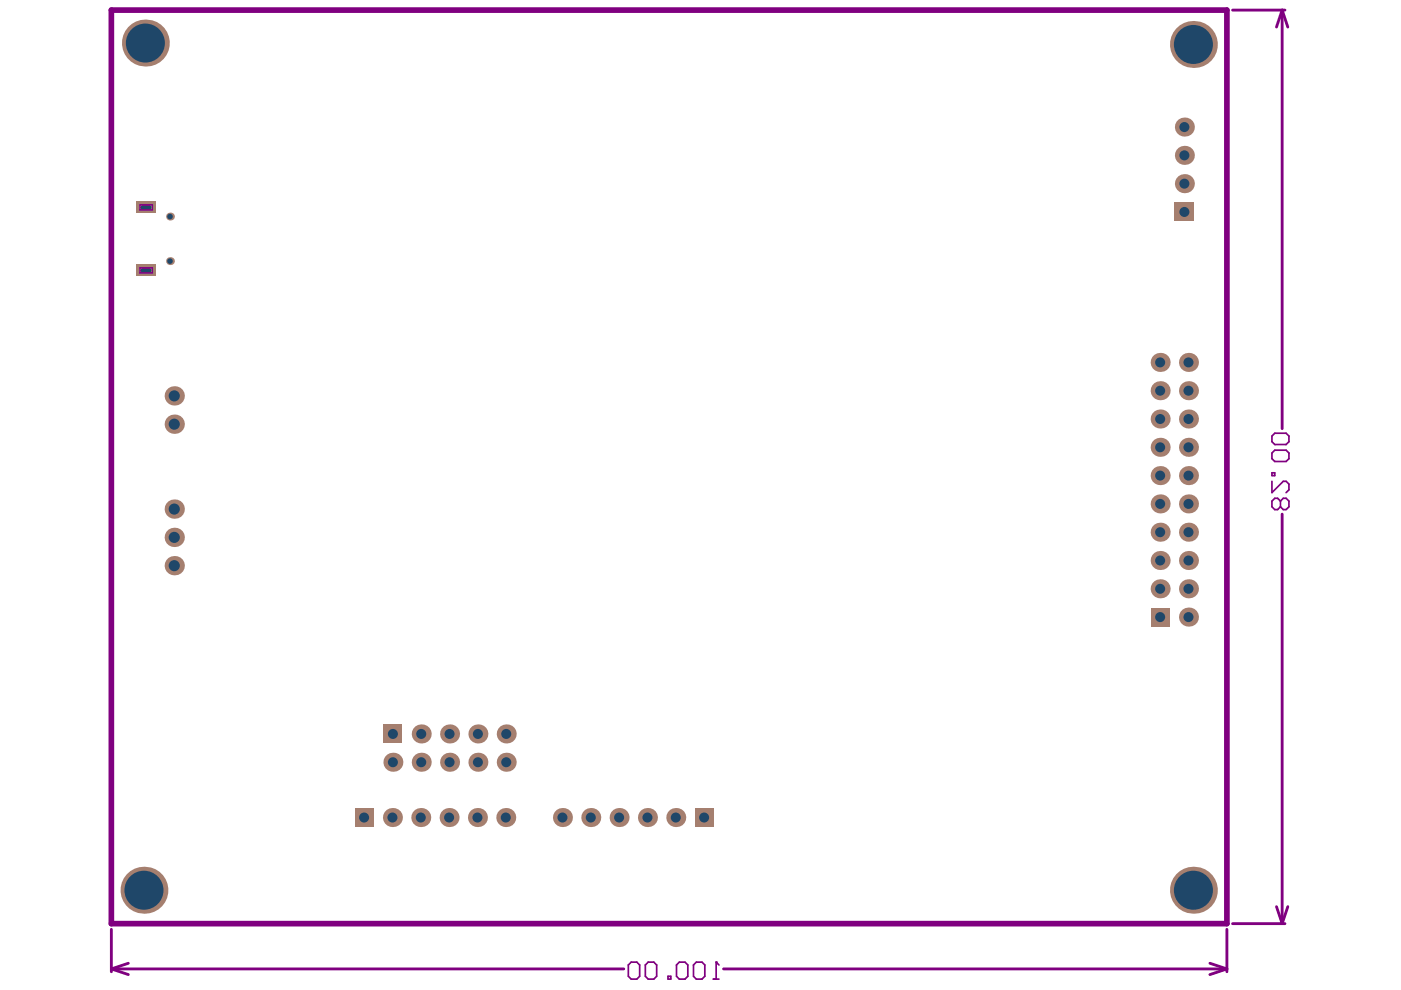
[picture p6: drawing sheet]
<svg xmlns="http://www.w3.org/2000/svg" width="297mm" height="210mm" viewBox="0 0 297 210" stroke-linecap="round" stroke-linejoin="round" font-family="sans-serif">
<circle cx="246" cy="124.8" r="2.02" fill="#a57f6f"/>
<circle cx="246" cy="124.8" r="1.06" fill="#1f4769"/>
<path d="M244 128.8h4v4h-4z" fill-rule="evenodd" fill="#a57f6f"/>
<circle cx="246" cy="130.8" r="1.06" fill="#1f4769"/>
<circle cx="246" cy="106.8" r="2.02" fill="#a57f6f"/>
<circle cx="246" cy="106.8" r="1.06" fill="#1f4769"/>
<circle cx="246" cy="112.8" r="2.02" fill="#a57f6f"/>
<circle cx="246" cy="112.8" r="1.06" fill="#1f4769"/>
<circle cx="246" cy="88.8" r="2.02" fill="#a57f6f"/>
<circle cx="246" cy="88.8" r="1.06" fill="#1f4769"/>
<circle cx="246" cy="94.8" r="2.02" fill="#a57f6f"/>
<circle cx="246" cy="94.8" r="1.06" fill="#1f4769"/>
<circle cx="246" cy="76.8" r="2.02" fill="#a57f6f"/>
<circle cx="246" cy="76.8" r="1.06" fill="#1f4769"/>
<path d="M147.3 171.3h4v4h-4z" fill-rule="evenodd" fill="#a57f6f"/>
<circle cx="149.3" cy="173.3" r="1.06" fill="#1f4769"/>
<circle cx="125.3" cy="173.3" r="2.02" fill="#a57f6f"/>
<circle cx="125.3" cy="173.3" r="1.06" fill="#1f4769"/>
<circle cx="101.3" cy="161.6" r="2.02" fill="#a57f6f"/>
<circle cx="101.3" cy="161.6" r="1.06" fill="#1f4769"/>
<circle cx="101.2" cy="173.3" r="2.02" fill="#a57f6f"/>
<circle cx="101.2" cy="173.3" r="1.06" fill="#1f4769"/>
<circle cx="101.3" cy="155.6" r="2.02" fill="#a57f6f"/>
<circle cx="101.3" cy="155.6" r="1.06" fill="#1f4769"/>
<path d="M75.2 171.3h4v4h-4z" fill-rule="evenodd" fill="#a57f6f"/>
<circle cx="77.2" cy="173.3" r="1.06" fill="#1f4769"/>
<circle cx="246" cy="82.8" r="2.02" fill="#a57f6f"/>
<circle cx="246" cy="82.8" r="1.06" fill="#1f4769"/>
<circle cx="246" cy="100.8" r="2.02" fill="#a57f6f"/>
<circle cx="246" cy="100.8" r="1.06" fill="#1f4769"/>
<circle cx="246" cy="118.8" r="2.02" fill="#a57f6f"/>
<circle cx="246" cy="118.8" r="1.06" fill="#1f4769"/>
<circle cx="251.1" cy="32.9" r="2.02" fill="#a57f6f"/>
<circle cx="251.1" cy="32.9" r="1.06" fill="#1f4769"/>
<circle cx="36" cy="45.9" r=".83" fill="#a57f6f"/>
<circle cx="36" cy="45.9" r=".59" fill="#1f4769"/>
<circle cx="253" cy="188.7" r="5" fill="#a57f6f"/>
<circle cx="253" cy="188.7" r="4.1" fill="#1f4769"/>
<circle cx="252" cy="124.8" r="2.02" fill="#a57f6f"/>
<circle cx="252" cy="124.8" r="1.06" fill="#1f4769"/>
<circle cx="252" cy="130.8" r="2.02" fill="#a57f6f"/>
<circle cx="252" cy="130.8" r="1.06" fill="#1f4769"/>
<circle cx="252" cy="106.8" r="2.02" fill="#a57f6f"/>
<circle cx="252" cy="106.8" r="1.06" fill="#1f4769"/>
<circle cx="252" cy="112.8" r="2.02" fill="#a57f6f"/>
<circle cx="252" cy="112.8" r="1.06" fill="#1f4769"/>
<circle cx="252" cy="88.8" r="2.02" fill="#a57f6f"/>
<circle cx="252" cy="88.8" r="1.06" fill="#1f4769"/>
<circle cx="252" cy="94.8" r="2.02" fill="#a57f6f"/>
<circle cx="252" cy="94.8" r="1.06" fill="#1f4769"/>
<circle cx="252" cy="76.8" r="2.02" fill="#a57f6f"/>
<circle cx="252" cy="76.8" r="1.06" fill="#1f4769"/>
<path d="M249.1 42.9h4v4.1h-4z" fill-rule="evenodd" fill="#a57f6f"/>
<circle cx="251.1" cy="44.9" r="1.06" fill="#1f4769"/>
<circle cx="251.1" cy="38.9" r="2.02" fill="#a57f6f"/>
<circle cx="251.1" cy="38.9" r="1.06" fill="#1f4769"/>
<circle cx="251.1" cy="26.9" r="2.02" fill="#a57f6f"/>
<circle cx="251.1" cy="26.9" r="1.06" fill="#1f4769"/>
<circle cx="253" cy="9.4" r="5" fill="#a57f6f"/>
<circle cx="253" cy="9.4" r="4.1" fill="#1f4769"/>
<circle cx="131.3" cy="173.3" r="2.02" fill="#a57f6f"/>
<circle cx="131.3" cy="173.3" r="1.06" fill="#1f4769"/>
<circle cx="137.3" cy="173.3" r="2.02" fill="#a57f6f"/>
<circle cx="137.3" cy="173.3" r="1.06" fill="#1f4769"/>
<circle cx="119.2" cy="173.3" r="2.02" fill="#a57f6f"/>
<circle cx="119.2" cy="173.3" r="1.06" fill="#1f4769"/>
<circle cx="89.3" cy="161.6" r="2.02" fill="#a57f6f"/>
<circle cx="89.3" cy="161.6" r="1.06" fill="#1f4769"/>
<circle cx="95.3" cy="161.6" r="2.02" fill="#a57f6f"/>
<circle cx="95.3" cy="161.6" r="1.06" fill="#1f4769"/>
<circle cx="95.2" cy="173.3" r="2.02" fill="#a57f6f"/>
<circle cx="95.2" cy="173.3" r="1.06" fill="#1f4769"/>
<circle cx="89.2" cy="173.3" r="2.02" fill="#a57f6f"/>
<circle cx="89.2" cy="173.3" r="1.06" fill="#1f4769"/>
<circle cx="89.3" cy="155.6" r="2.02" fill="#a57f6f"/>
<circle cx="89.3" cy="155.6" r="1.06" fill="#1f4769"/>
<circle cx="95.3" cy="155.6" r="2.02" fill="#a57f6f"/>
<circle cx="95.3" cy="155.6" r="1.06" fill="#1f4769"/>
<circle cx="83.3" cy="161.6" r="2.02" fill="#a57f6f"/>
<circle cx="83.3" cy="161.6" r="1.06" fill="#1f4769"/>
<circle cx="83.2" cy="173.3" r="2.02" fill="#a57f6f"/>
<circle cx="83.2" cy="173.3" r="1.06" fill="#1f4769"/>
<path d="M81.3 153.6h4v4h-4z" fill-rule="evenodd" fill="#a57f6f"/>
<circle cx="83.3" cy="155.6" r="1.06" fill="#1f4769"/>
<circle cx="36.9" cy="113.9" r="2.04" fill="#a57f6f"/>
<circle cx="36.9" cy="113.9" r="1.18" fill="#1f4769"/>
<circle cx="36.9" cy="107.9" r="2.04" fill="#a57f6f"/>
<circle cx="36.9" cy="107.9" r="1.18" fill="#1f4769"/>
<circle cx="36.9" cy="89.9" r="2.04" fill="#a57f6f"/>
<circle cx="36.9" cy="89.9" r="1.18" fill="#1f4769"/>
<circle cx="36.9" cy="83.9" r="2.04" fill="#a57f6f"/>
<circle cx="36.9" cy="83.9" r="1.18" fill="#1f4769"/>
<circle cx="36" cy="55.4" r=".83" fill="#a57f6f"/>
<circle cx="36" cy="55.4" r=".59" fill="#1f4769"/>
<circle cx="252" cy="82.8" r="2.02" fill="#a57f6f"/>
<circle cx="252" cy="82.8" r="1.06" fill="#1f4769"/>
<circle cx="252" cy="100.8" r="2.02" fill="#a57f6f"/>
<circle cx="252" cy="100.8" r="1.06" fill="#1f4769"/>
<circle cx="252" cy="118.8" r="2.02" fill="#a57f6f"/>
<circle cx="252" cy="118.8" r="1.06" fill="#1f4769"/>
<circle cx="36.9" cy="119.9" r="2.04" fill="#a57f6f"/>
<circle cx="36.9" cy="119.9" r="1.18" fill="#1f4769"/>
<path d="M28.9 56.1h4.1v2.4h-4.1z" fill-rule="evenodd" fill="#a57f6f"/>
<path d="M30.2 57.3h1.5" fill="none" stroke="#1f4769" stroke-width=".95"/>
<circle cx="143.3" cy="173.3" r="2.02" fill="#a57f6f"/>
<circle cx="143.3" cy="173.3" r="1.06" fill="#1f4769"/>
<circle cx="107.3" cy="161.6" r="2.02" fill="#a57f6f"/>
<circle cx="107.3" cy="161.6" r="1.06" fill="#1f4769"/>
<circle cx="107.2" cy="173.3" r="2.02" fill="#a57f6f"/>
<circle cx="107.2" cy="173.3" r="1.06" fill="#1f4769"/>
<circle cx="107.3" cy="155.6" r="2.02" fill="#a57f6f"/>
<circle cx="107.3" cy="155.6" r="1.06" fill="#1f4769"/>
<circle cx="30.5" cy="188.7" r="5" fill="#a57f6f"/>
<circle cx="30.5" cy="188.7" r="4.1" fill="#1f4769"/>
<path d="M28.9 42.8h4.1v2.4h-4.1z" fill-rule="evenodd" fill="#a57f6f"/>
<path d="M30.2 44h1.5" fill="none" stroke="#1f4769" stroke-width=".95"/>
<circle cx="30.8" cy="9.1" r="5" fill="#a57f6f"/>
<circle cx="30.8" cy="9.1" r="4.1" fill="#1f4769"/>
<g fill="none" stroke="#800080" stroke-width=".6">
<path d="M261.3 2.1h11.1M271.8 2.1l-1.2 3.6M271.8 2.1v88.8M271.8 2.1l1.2 3.6M271.8 109v86.8M23.6 197v9M260.1 197v9M261.3 195.8h11.1M270.6 192.2l1.2 3.6M273 192.2l-1.2 3.6M23.6 205.4l3.6 1.2M23.6 205.4h108.7"/>
<path d="M27.2 204.2l-3.6 1.2M153.4 205.4h106.7M256.5 204.2l3.6 1.2M260.1 205.4l-3.6 1.2"/>
</g>
<path d="M29.7 43.4h2.6v1.1h-2.6zM29.7 56.8h2.6v1.1h-2.6z" fill="none" stroke="#800080" stroke-width=".3"/>
<path d="M23.6 2.1h236.5v193.7h-236.5z" fill="none" stroke="#800080" stroke-width="1.2"/>
<path d="M269.7 92.5l.6-.6h2.4l.6 .6v1.2l-.6 .6h-2.4l-.6-.6zM269.7 96l.6-.6h2.4l.6 .6v1.2l-.6 .6h-2.4l-.6-.6zM269.7 102v2.4l2.4-2.4h.6l.6 .6v1.2l-.6 .6M269.7 100.2h.6v.6h-.6zM271.5 106.2l.6-.6h.6l.6 .6v1.2l-.6 .6h-.6l-.6-.6M271.5 106.2l-.6-.6h-.6l-.6 .6v1.2l.6 .6h.6l.6-.6M271.5 106.2v1.2M151.2 207.6h1.2M151.8 204v3.6" fill="none" stroke="#800080" stroke-width=".36"/>
<circle cx="151.8" cy="204" r=".18" fill="#800080"/>
<path d="M133.2 204.6l.6-.6h1.2l.6 .6v2.4l-.6 .6h-1.2l-.6-.6zM136.8 204.6l.6-.6h1.2l.6 .6v2.4l-.6 .6h-1.2l-.6-.6zM141.6 207h.6v.6h-.6zM143.4 204.6l.6-.6h1.2l.6 .6v2.4l-.6 .6h-1.2l-.6-.6zM147 204.6l.6-.6h1.2l.6 .6v2.4l-.6 .6h-1.2l-.6-.6zM151.8 204l.6 .6" fill="none" stroke="#800080" stroke-width=".36"/>
</svg>
